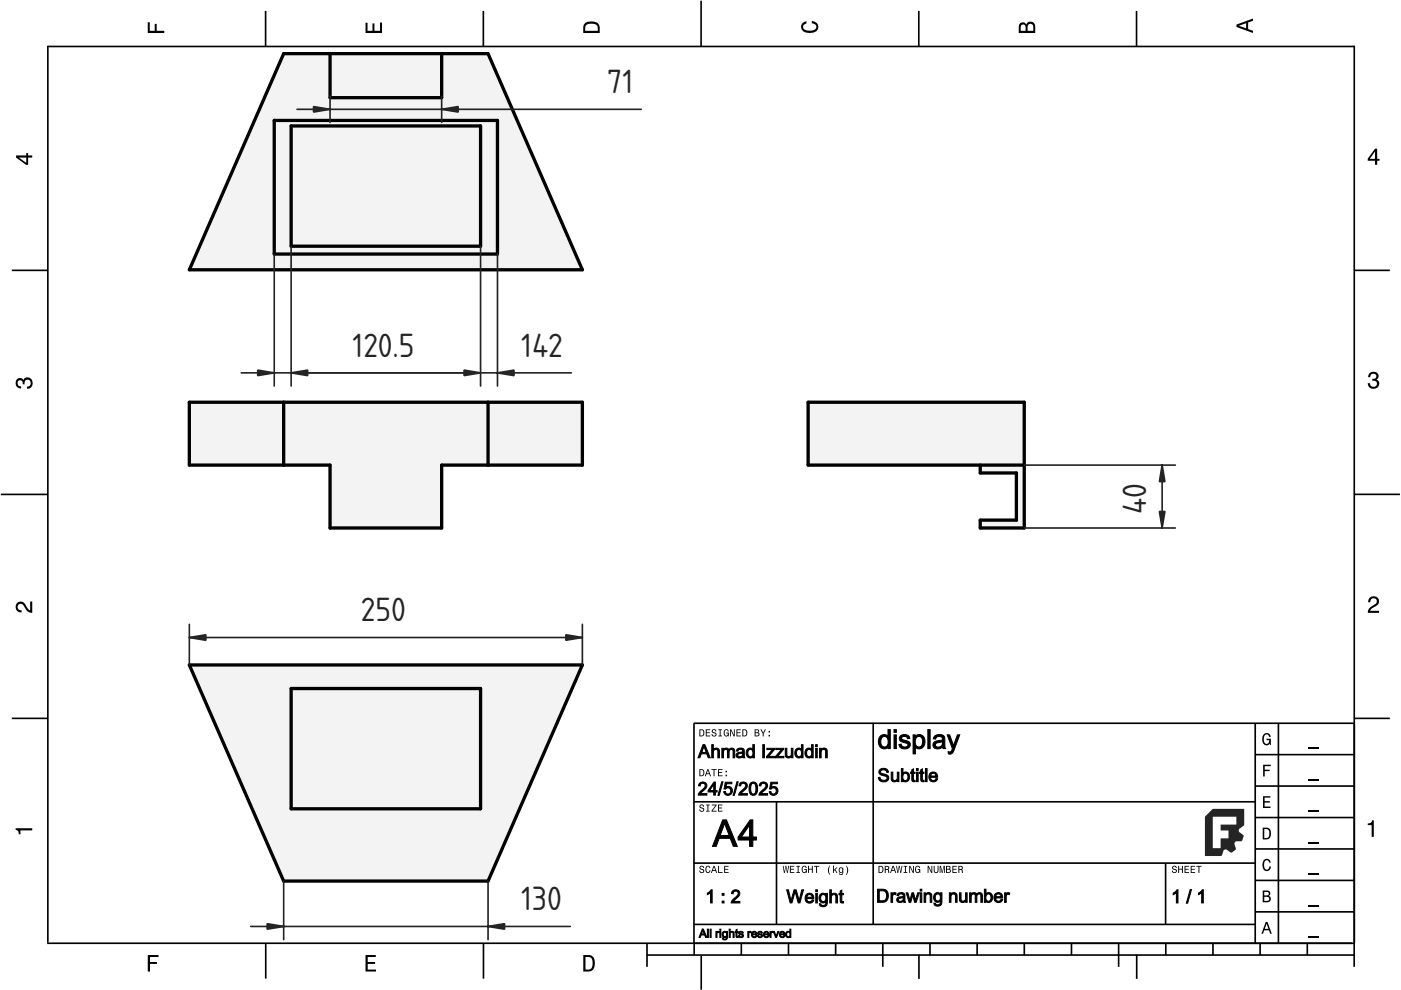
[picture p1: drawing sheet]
<svg xmlns="http://www.w3.org/2000/svg" width="297mm" height="210mm" viewBox="0 0 297 210" stroke-linecap="round" stroke-linejoin="round" font-family="sans-serif">
<defs><g id="words">
<g font-size="6.7" fill="#212529">
<text x="128.8" y="19.8">71</text>
<text x="74.7" y="75.7">120.5</text>
<text x="110.5" y="75.7">142</text>
<text x="243" y="109.1" transform="rotate(-90 243 109.1)">40</text>
<text x="76.5" y="131.8">250</text>
<text x="110.5" y="193">130</text>
</g>
</g></defs>
<g fill="none" stroke="#000" stroke-width=".35">
<path d="M10.1 9.9h277.1M10.1 9.7v190.1M56.3 2.3v7.6M102.5 2.3v7.6M148.6 .1v9.8M194.8 2.3v7.6M241 2.3v7.6M287.1 9.7v195.3M2.5 57.3h7.5M287.2 57.3h7.5M.2 104.8h10M287.2 104.8h9.6"/>
<path d="M2.5 152.3h7.5M147.1 153.3h140.1M147.1 153.3v46.7M185.1 153.2v42.8M266.1 160h21.1M266.1 153.3v46.7M271.1 153.3v46.7M287.2 152.3h7.5M147.1 170h119.1M164.6 170v26M266.1 180h21.1M266.1 173.3h21.1"/>
<path d="M266.1 166.7h21.1M10 200h277.2M56.3 200v7.5M102.5 200v7.5M137.2 200v5M147.1 196h119.1M147.1 183h119.1M147.2 200v2.5M157.2 200v2.5M167.2 200v2.5M177.2 200v2.5M187.2 200v5"/>
<path d="M197.2 200v2.5M207.2 200v2.5M217.2 200v2.5M227.2 200v2.5M237.2 200v5M247.1 183v13M247.2 200v2.5M257.2 200v2.5M266.1 193.3h21.1M266.1 186.7h21.1M267.2 200v2.5M277.2 200v2.5"/>
<path d="M137.1 202.5h150.1M148.7 202.6v7.2M194.8 202.4v5.1M241 202.4v5.1"/>
</g>
<g fill="#000">
<path d="M31.3 4.7h.5v1.8h1v-1.4h.4v1.4h1.6v.5h-3.5z" fill-rule="evenodd"/>
<path d="M77.5 4.8h.4v1.7h1.1v-1.5h.4v1.5h1.2v-1.7h.4v2.2h-3.5z" fill-rule="evenodd"/>
<path d="M124.1 4.9a2.19 2.19 0 0 0-.4 2.1h3.5v-1.2a1.42 1.42 0 0 0-1.8-1.3zM124.4 5.2a2.14 2.14 0 0 1 2.3 .3v1h-2.6v-1z" fill-rule="evenodd"/>
<path d="M170.1 4.9l.9-.4v.5a.7 .7 0 0 0-.7 .5 .7 .7 0 0 0 .3 .8 1.69 1.69 0 0 0 2.5-.6 .9 .9 0 0 0-1-.8v-.5a1.24 1.24 0 0 1 1.4 1.1 1.24 1.24 0 0 1-1 1.4 2.22 2.22 0 0 1-2.5-.7l-.2-.5z" fill-rule="evenodd"/>
<path d="M216.2 5l-.2 .8v1.2h3.5v-1.3a.98 .98 0 0 0-.7-1.1 .98 .98 0 0 0-1.2 .6 .84 .84 0 0 0-1.4-.2zM216.5 5.3a.54 .54 0 0 1 .7-.1 .54 .54 0 0 1 .2 .6v.7h-1zM218 5.2a.62 .62 0 0 1 .7-.1 .62 .62 0 0 1 .4 .6v.8h-1.2z" fill-rule="evenodd"/>
<path d="M262.2 5.2v.5l3.5 1.3v-.5l-1.1-.3v-1.4l1.1-.4v-.5zM262.7 5.5l1.5-.6v1.1z" fill-rule="evenodd"/>
<path d="M3.4 33v.4l2.1 1.5h.5v-1.5h.8v-.4h-.8v-.5h-.4v.5zM4 33.4h1.6v1.1z" fill-rule="evenodd"/>
<path d="M291.5 31.5l-1.5 2.1v.5h1.5v.8h.5v-.8h.5v-.4h-.5v-2.2zM291.5 32.1v1.6h-1.1z" fill-rule="evenodd"/>
<path d="M3.6 80.4a.86 .86 0 0 1 1.4 .2 1.06 1.06 0 0 1 1.2-.5 1.06 1.06 0 0 1 .7 1.2 1.1 1.1 0 0 1-1.2 1.1v-.4a.71 .71 0 0 0 .8-1 .71 .71 0 0 0-1.3-.1v.6h-.4a.61 .61 0 0 0-.3-.8 .61 .61 0 0 0-.8 .2 .61 .61 0 0 0 .2 .8l.6 .2v.5a1.15 1.15 0 0 1-1.2-.7 1.15 1.15 0 0 1 .3-1.3z" fill-rule="evenodd"/>
<path d="M290.4 79.1a1.08 1.08 0 0 1 1.3-.2 1.08 1.08 0 0 1 .5 1.3l-.3 .3a1.06 1.06 0 0 1 .5 1.3 1.06 1.06 0 0 1-1.2 .6 1.1 1.1 0 0 1-1.2-1.2h.5a.71 .71 0 0 0 .9 .8 .71 .71 0 0 0 .1-1.2l-.5-.1v-.4a.61 .61 0 0 0 .7-.3 .61 .61 0 0 0-.2-.8 .61 .61 0 0 0-.8 .2l-.2 .6h-.4z" fill-rule="evenodd"/>
<path d="M3.6 127.9a1.22 1.22 0 0 1 2 .7l.4 .6 .4 .2v-1.9h.4v2.4a1.8 1.8 0 0 1-1.7-1.4 .71 .71 0 0 0-.9-.5 .71 .71 0 0 0-.5 .9 .71 .71 0 0 0 .9 .5v.5a1.18 1.18 0 0 1-1.2-.7 1.18 1.18 0 0 1 .2-1.3z" fill-rule="evenodd"/>
<path d="M290.4 126.7a1.18 1.18 0 0 1 1.9 .3 1.18 1.18 0 0 1-1 1.7l-.5 .4-.3 .4h1.9v.4h-2.4a1.8 1.8 0 0 1 1.4-1.7 .71 .71 0 0 0 .5-.9 .71 .71 0 0 0-.9-.5 .71 .71 0 0 0-.5 .9h-.4z" fill-rule="evenodd"/>
<path d="M148.3 154.6v1.5h.5a.77 .77 0 0 0 .6-.7 .77 .77 0 0 0-.6-.8zM148.5 154.8a.58 .58 0 0 1 .6 .6 .58 .58 0 0 1-.6 .6zM149.6 154.6v1.5h1v-.1h-.8v-.6h.7v-.1h-.7v-.5h.8v-.2zM151 154.7a.53 .53 0 0 0 0 .6 .53 .53 0 0 0 .6 .2 .32 .32 0 0 1-.2 .5 .32 .32 0 0 1-.4-.4h-.1a.5 .5 0 0 0 .6 .6 .5 .5 0 0 0 .2-.9l-.4-.1a.28 .28 0 0 1-.1-.3 .28 .28 0 0 1 .3-.2 .28 .28 0 0 1 .2 .4h.2a.51 .51 0 0 0-.3-.5 .51 .51 0 0 0-.6 .1zM152.3 154.6v.2h.3v1.2h-.3v.1h.8v-.1h-.3v-1.2h.3v-.2zM153.6 154.8a.81 .81 0 0 0 .5 1.4l.3-.3 .1 .2v-.8h-.5v.2h.3l-.2 .5a.6 .6 0 0 1-.5-.6 .6 .6 0 0 1 .5-.6l.2 .3h.2l-.2-.4a.53 .53 0 0 0-.7 .1zM154.8 154.6v1.5h.2v-1.2l.6 1.2h.2v-1.5h-.2v1.3l-.6-1.3zM156.1 154.6v1.5h1v-.1h-.8v-.6h.7v-.1h-.7v-.5h.8v-.2zM157.4 154.6v1.5h.5a.77 .77 0 0 0 .6-.7 .77 .77 0 0 0-.6-.8zM157.6 154.8a.58 .58 0 0 1 .6 .6 .58 .58 0 0 1-.6 .6zM160 154.6v1.5h.6a.42 .42 0 0 0 .4-.3 .42 .42 0 0 0-.2-.5l.2-.2-.1-.4zM160.2 154.8h.3a.23 .23 0 0 1 .3 .2 .23 .23 0 0 1-.3 .3h-.3zM160.2 155.4h.3a.26 .26 0 0 1 .3 .3 .26 .26 0 0 1-.3 .3h-.3zM161.2 154.6l.5 .9v.6h.2v-.6l.5-.9h-.2l-.4 .7-.4-.7zM162.9 155.8v.3h.3v-.3zM162.9 155v.3h.3v-.3z" fill-rule="evenodd"/>
<path d="M267.9 155.8a.85 .85 0 0 1 .9-.4 .85 .85 0 0 1 .6 .8h-.3l-.1-.2a.49 .49 0 0 0-.4-.3 .49 .49 0 0 0-.5 .3 1.2 1.2 0 0 0 .4 1.7 .66 .66 0 0 0 .6-.8h-.6v-.3h1v1.4h-.2l-.1-.4-.3 .3a.85 .85 0 0 1-1.2-.6v-1.1z" fill-rule="evenodd"/>
<path d="M3.3 175.6h3.5v.5h-2.5v.8h-.3a.77 .77 0 0 0-.7-1z" fill-rule="evenodd"/>
<path d="M148.4 170.7a.53 .53 0 0 0 0 .6 .53 .53 0 0 0 .6 .2 .32 .32 0 0 1-.2 .5 .32 .32 0 0 1-.4-.4h-.2a.5 .5 0 0 0 .7 .5 .5 .5 0 0 0 .2-.8l-.4-.1a.28 .28 0 0 1-.1-.4 .28 .28 0 0 1 .3-.1 .28 .28 0 0 1 .2 .3h.2a.51 .51 0 0 0-.3-.4 .51 .51 0 0 0-.6 .1zM149.7 170.6v.2h.3v1.1h-.3v.2h.8v-.2h-.3v-1.1h.3v-.2zM150.9 170.6v.2h.8l-.9 1.3h1.1v-.2h-.8l.8-1.3zM152.2 170.6v1.5h1v-.2h-.8v-.5h.7v-.2h-.7v-.4h.8v-.2z" fill-rule="evenodd"/>
<path d="M148.3 163.1v1.5h.5a.77 .77 0 0 0 .6-.8 .77 .77 0 0 0-.6-.7zM148.5 163.3a.58 .58 0 0 1 .6 .5 .58 .58 0 0 1-.6 .6zM150 163.1l-.6 1.5h.2l.2-.5h.6l.1 .5h.2l-.5-1.5zM150.1 163.3l.2 .7h-.4zM150.8 163.1v.2h.5v1.3h.2v-1.3h.4v-.2zM152.2 163.1v1.5h1v-.2h-.8v-.5h.7v-.2h-.7v-.4h.8v-.2zM153.8 164.3v.3h.3v-.3zM153.8 163.4v.3h.3v-.3z" fill-rule="evenodd"/>
<path d="M267.8 168.8h1.5v.3h-1.2v.8h1.1v.3h-1.1v.8h1.3v.3h-1.6z" fill-rule="evenodd"/>
<path d="M267.8 162.1h1.6v.3h-1.3v.8h1.1v.3h-1.1v1.1h-.3z" fill-rule="evenodd"/>
<path d="M267.7 175.5v2.5h.8a1.37 1.37 0 0 0 .7-2.2 1.56 1.56 0 0 0-1.5-.3zM268.1 175.8a.98 .98 0 0 1 1.1 .7 .98 .98 0 0 1-.7 1.2h-.4z" fill-rule="evenodd"/>
<path d="M290 174.6a.77 .77 0 0 0 .9-.7h.4v3.5h-.5v-2.5h-.8z" fill-rule="evenodd"/>
<path d="M148.4 183.7a.53 .53 0 0 0 0 .6 .53 .53 0 0 0 .6 .2 .32 .32 0 0 1-.2 .5 .32 .32 0 0 1-.4-.4h-.2a.5 .5 0 0 0 .7 .5 .5 .5 0 0 0 .2-.8l-.4-.1a.28 .28 0 0 1-.1-.4 .28 .28 0 0 1 .3-.1 .28 .28 0 0 1 .2 .3h.2a.51 .51 0 0 0-.3-.4 .51 .51 0 0 0-.6 .1zM149.7 183.8l-.1 .2a.67 .67 0 0 0 0 .8 .67 .67 0 0 0 .9 .2l.1-.5h-.2l-.2 .4a.61 .61 0 0 1-.4-.6 .61 .61 0 0 1 .4-.6l.2 .3h.2l-.2-.3a.5 .5 0 0 0-.7 .1zM151.3 183.6l-.6 1.5h.2l.2-.5h.6l.1 .5h.2l-.5-1.5zM151.4 183.8l.2 .7h-.4zM152.2 183.6v1.5h1v-.2h-.8v-1.3zM153.5 183.6v1.5h1v-.2h-.8v-.5h.7v-.2h-.7v-.4h.8v-.2z" fill-rule="evenodd"/>
<path d="M166 183.6l.2 1.5h.2l.2-1.3 .2 1.3h.2l.3-1.5h-.2l-.2 1.3-.2-1.3h-.2l-.2 1.3-.2-1.3zM167.5 183.6v1.5h.9v-.2h-.7v-.5h.6v-.2h-.6v-.4h.7v-.2zM168.9 183.6v.2h.2v1.1h-.2v.2h.7v-.2h-.3v-1.1h.3v-.2zM170.1 183.8a.82 .82 0 0 0 .5 1.3l.3-.2 .2 .2v-.8h-.6v.2h.4l-.2 .4a.6 .6 0 0 1-.5-.6 .6 .6 0 0 1 .4-.6l.2 .3h.2l-.1-.3a.53 .53 0 0 0-.8 .1zM171.3 183.6v1.5h.2v-.7h.6v.7h.2v-1.5h-.2v.6h-.6v-.6zM172.6 183.6v.2h.4v1.3h.2v-1.3h.5v-.2zM175.9 183.5a1.35 1.35 0 0 0 .1 2 1.84 1.84 0 0 1 0-2zM176.6 183.5v1.6h.2v-.4l.2-.2 .3 .6h.3l-.5-.8 .5-.4h-.3l-.5 .5v-.9zM177.9 184a.59 .59 0 0 0-.1 .8 .59 .59 0 0 0 .7 .3l.1-.2a.31 .31 0 0 1-.1 .4 .31 .31 0 0 1-.5-.1h-.1a.47 .47 0 0 0 .5 .3 .47 .47 0 0 0 .4-.5v-1.1h-.2v.2l-.3-.2zM178.1 184.2l.1-.1a.42 .42 0 0 1 .4 .4 .42 .42 0 0 1-.4 .4l-.2-.2zM179.3 183.5a1.85 1.85 0 0 1 0 2 1.22 1.22 0 0 0 0-2z" fill-rule="evenodd"/>
<path d="M186.3 183.6v1.5h.5a.77 .77 0 0 0 .6-.8 .77 .77 0 0 0-.6-.7zM186.5 183.8a.58 .58 0 0 1 .6 .5 .58 .58 0 0 1-.6 .6zM187.6 183.6v1.5h.2v-.7a.45 .45 0 0 1 .5 .2 .45 .45 0 0 1 .1 .5l.2-.1-.3-.7a.42 .42 0 0 0 .2-.4 .42 .42 0 0 0-.4-.3zM187.8 183.8h.2a.26 .26 0 0 1 .3 .2 .26 .26 0 0 1-.3 .3h-.2zM189.3 183.6l-.6 1.5h.2l.2-.5h.6l.1 .5h.2l-.5-1.5zM189.4 183.8l.2 .7h-.5zM190 183.6l.3 1.5h.1l.3-1.3 .2 1.3h.2l.2-1.5h-.1l-.2 1.3-.2-1.3h-.2l-.2 1.3-.2-1.3zM191.6 183.6v.2h.3v1.1h-.3v.2h.7v-.2h-.2v-1.1h.2v-.2zM192.8 183.6v1.5h.2v-1.2l.5 1.2h.3v-1.5h-.2v1.2l-.6-1.2zM194.2 183.8a.81 .81 0 0 0 .5 1.3l.3-.2 .1 .2v-.8h-.5v.2h.3l-.2 .4a.6 .6 0 0 1-.5-.6 .6 .6 0 0 1 .5-.6l.2 .3h.2l-.2-.3a.53 .53 0 0 0-.7 .1zM196.7 183.6v1.5h.2v-1.2l.5 1.2h.3v-1.5h-.2v1.2l-.6-1.2zM198 183.6v.9a.52 .52 0 0 0 .5 .6 .52 .52 0 0 0 .5-.6v-.9h-.2v.9a.33 .33 0 0 1-.3 .4 .33 .33 0 0 1-.3-.4v-.9zM199.2 183.6v1.5h.2v-1.4l.3 1.4h.2l.2-1.4v1.4h.2v-1.5h-.3l-.2 1.3-.3-1.3zM200.6 183.6v1.5h.5a.42 .42 0 0 0 .5-.3 .42 .42 0 0 0-.3-.5l.2-.2-.1-.4zM200.8 183.8h.3a.23 .23 0 0 1 .2 .2 .23 .23 0 0 1-.2 .2h-.3zM200.8 184.4h.3a.26 .26 0 0 1 .3 .2 .26 .26 0 0 1-.3 .3h-.3zM201.9 183.6v1.5h1v-.2h-.8v-.5h.7v-.2h-.7v-.4h.8v-.2zM203.2 183.6v1.5h.2v-.7a.45 .45 0 0 1 .5 .2 .45 .45 0 0 1 .1 .5l.2-.1-.3-.7a.42 .42 0 0 0 .2-.4 .42 .42 0 0 0-.4-.3zM203.4 183.8h.2a.26 .26 0 0 1 .3 .2 .26 .26 0 0 1-.3 .3h-.2z" fill-rule="evenodd"/>
<path d="M248.6 183.7a.53 .53 0 0 0 0 .6 .53 .53 0 0 0 .6 .2 .32 .32 0 0 1-.2 .5 .32 .32 0 0 1-.3-.4h-.2a.5 .5 0 0 0 .6 .5 .5 .5 0 0 0 .2-.8l-.4-.1a.28 .28 0 0 1-.1-.4 .28 .28 0 0 1 .3-.1 .28 .28 0 0 1 .2 .3h.2a.51 .51 0 0 0-.3-.4 .51 .51 0 0 0-.6 .1zM249.8 183.6v1.5h.2v-.7h.6v.7h.2v-1.5h-.2v.6h-.6v-.6zM251.1 183.6v1.5h1v-.2h-.8v-.5h.7v-.2h-.7v-.4h.8v-.2zM252.4 183.6v1.5h1v-.2h-.8v-.5h.7v-.2h-.7v-.4h.8v-.2zM253.6 183.6v.2h.5v1.3h.2v-1.3h.5v-.2z" fill-rule="evenodd"/>
<path d="M268.4 195.5l-1 2.5h.4l.2-.8h1l.3 .8h.3l-.9-2.5zM268.5 195.8l.4 1.1h-.7z" fill-rule="evenodd"/>
<path d="M267.7 188.8v2.5h1a.7 .7 0 0 0 .7-.5 .7 .7 0 0 0-.4-.8 .61 .61 0 0 0 .3-.8 .61 .61 0 0 0-.7-.4zM268 189.1h.6a.38 .38 0 0 1 .4 .4 .38 .38 0 0 1-.5 .3h-.5zM268 190.2h.6a.44 .44 0 0 1 .5 .4 .44 .44 0 0 1-.5 .4h-.6z" fill-rule="evenodd"/>
<path d="M267.9 182.4a.85 .85 0 0 1 .9-.3 .85 .85 0 0 1 .6 .8h-.3l-.1-.2a.47 .47 0 0 0-.4-.3 .47 .47 0 0 0-.4 .2 1.21 1.21 0 0 0 .4 1.8 .64 .64 0 0 0 .5-.7h.4a.89 .89 0 0 1-.8 1 .89 .89 0 0 1-1-.7v-1.2z" fill-rule="evenodd"/>
<path d="M31.3 202.5h2.3v.4h-1.8v1.1h1.5v.4h-1.5v1.6h-.5z" fill-rule="evenodd"/>
<path d="M77.5 202.5h2.2v.4h-1.7v1.1h1.5v.4h-1.5v1.2h1.7v.4h-2.2z" fill-rule="evenodd"/>
<path d="M123.7 202.5v3.5h1.1a1.42 1.42 0 0 0 1.3-1.8 1.38 1.38 0 0 0-1.3-1.7zM124.1 202.9l1.1 .1a1.89 1.89 0 0 1 0 2.5l-1.1 .1z" fill-rule="evenodd"/>
</g>
<path d="M277.5 158.7h2.1M277.5 178.7h2.1M277.5 172h2.1M277.5 165.4h2.1M277.5 198.7h2.1M277.5 192h2.1M277.5 185.4h2.1" fill="none" stroke="#000" stroke-width=".25"/>
<g fill="#000" stroke="#000" stroke-width=".21">
<path d="M153.2 173.8h.8l2.3 5.6h-.8l-.7-1.7h-2.3l-.6 1.7h-.8zM153.6 174.4l-.9 2.7h1.9zM159.1 173.8h.5v3.7h.8v.6h-.8v1.3h-.7v-1.3h-2.4v-.6zM158.9 174.9l-1.7 2.6h1.7z"/>
<path d="M148.9 197h.2l.8 1.8h-.3l-.2-.6h-.7l-.2 .6h-.3zM149 197.2l-.3 .8h.6zM150 197h.2v1.8h-.2zM150.6 197h.2v1.8h-.2zM151.8 197.5h.2v.2l.4-.2v.2a.29 .29 0 0 0-.3 .1 .29 .29 0 0 0-.1 .3v.7h-.2zM152.6 197h.2v.3h-.2zM152.6 197.5h.2v1.3h-.2zM153.3 197.6l.2-.1 .5 .1v-.1h.2v1.1a.56 .56 0 0 1-.4 .7 .56 .56 0 0 1-.6-.4h.2a.36 .36 0 0 0 .4 .2 .36 .36 0 0 0 .2-.5 .61 .61 0 0 1-.8-.1 .61 .61 0 0 1 .1-.9zM153.4 197.8a.44 .44 0 0 0-.1 .6 .44 .44 0 0 0 .6 .1 .44 .44 0 0 0 .1-.6 .44 .44 0 0 0-.6-.1zM154.6 197h.2v.6a.46 .46 0 0 1 .6-.1 .46 .46 0 0 1 .2 .5v.8h-.2v-.8a.31 .31 0 0 0-.3-.3 .31 .31 0 0 0-.3 .4v.7h-.2zM156 197.2l.3-.2v.5h.2v.2h-.2v.7l.2 .4a.32 .32 0 0 1-.3-.1 .32 .32 0 0 1-.2-.3v-.7h-.1zM156.7 197.6l.2-.1a.5 .5 0 0 1 .7 .3h-.2a.25 .25 0 0 0-.3-.2 .25 .25 0 0 0-.2 .3l.1 .1a.44 .44 0 0 1 .6 .2 .44 .44 0 0 1-.2 .5h-.7l-.1-.3h.2a.29 .29 0 0 0 .3 .3 .29 .29 0 0 0 .3-.4h-.1a.46 .46 0 0 1-.6-.2 .46 .46 0 0 1 0-.5zM158.6 197.5h.2v.2l.3-.2 .1 .2a.29 .29 0 0 0-.4 .1 .29 .29 0 0 0 0 .3v.7h-.2zM159.5 197.6a.6 .6 0 0 1 .7-.1 .6 .6 0 0 1 .3 .7h-1a.37 .37 0 0 0 .3 .4 .37 .37 0 0 0 .5-.2h.2a.65 .65 0 0 1-1 .3 .65 .65 0 0 1 0-1.1zM159.7 197.7l-.1 .3h.7l-.2-.3zM160.7 197.6l.2-.1a.5 .5 0 0 1 .7 .3h-.2a.25 .25 0 0 0-.3-.2 .25 .25 0 0 0-.2 .3l.1 .1a.44 .44 0 0 1 .6 .2 .44 .44 0 0 1-.2 .5h-.6l-.2-.3h.2a.29 .29 0 0 0 .3 .3 .29 .29 0 0 0 .3-.4h-.1a.46 .46 0 0 1-.5-.2 .46 .46 0 0 1-.1-.5zM162 197.6a.6 .6 0 0 1 .8-.1 .6 .6 0 0 1 .3 .7h-1a.37 .37 0 0 0 .3 .4 .37 .37 0 0 0 .4-.2h.2a.65 .65 0 0 1-.9 .3 .65 .65 0 0 1-.1-1.1zM162.2 197.7l-.1 .3h.7l-.2-.3zM163.3 197.5h.2v.2l.3-.2 .1 .2a.29 .29 0 0 0-.4 .1 .29 .29 0 0 0 0 .3v.7h-.2zM164 197.5h.2l.3 1 .4-1h.2l-.5 1.3h-.2zM165.4 197.6a.6 .6 0 0 1 .7-.1 .6 .6 0 0 1 .3 .7h-.9a.37 .37 0 0 0 .3 .4 .37 .37 0 0 0 .4-.2h.2a.65 .65 0 0 1-1 .3 .65 .65 0 0 1 0-1.1zM165.6 197.7l-.1 .3h.7l-.2-.3zM166.7 197.6l.4-.1 .4 .1v-.6h.2v1.8h-.2v-.2a.62 .62 0 0 1-.9-.1 .62 .62 0 0 1 .1-.9zM166.9 197.8a.45 .45 0 0 0-.1 .6 .45 .45 0 0 0 .6 .1v-.7l-.3-.2z"/>
</g>
<path d="M257.1 171.5l-1.6 1.7v8.3h3.3l.3-.2 .4-1 .3-.2 1.1 .6h.3l.8-.6-.3-1.3 .2-.3 1.2-.1 .3-.2 .3-1-1-.9v-.3l1.1-1v-3.5zM257.1 173.2h5v1.6h-3.3v1.3h1.7v1.6h-1.7v2.1h-1.7z" fill-rule="evenodd" fill="#212529"/>
<g fill="#000" stroke="#000" stroke-width=".21">
<path d="M186.6 156.1a1.07 1.07 0 0 1 1.7 0v-1.4h.5v4h-.5v-.3a1.25 1.25 0 0 1-1.6 .1 1.25 1.25 0 0 1-.4-1.5zM187 156.4a1.26 1.26 0 0 0 .5 2 1.18 1.18 0 0 0 .8-1.1 1.18 1.18 0 0 0-.8-1.1zM189.6 154.7h.4v.6h-.4zM189.6 155.8h.4v2.9h-.4zM190.9 156.1a1.22 1.22 0 0 1 2 .5h-.5a.65 .65 0 0 0-.6-.5 .65 .65 0 0 0-.6 .5l.3 .3a1.42 1.42 0 0 1 1.5 1 1.24 1.24 0 0 1-1.2 .9 1.24 1.24 0 0 1-1.2-.9l.5-.1a.7 .7 0 0 0 .7 .6 .7 .7 0 0 0 .7-.6l-.2-.2a1.66 1.66 0 0 1-1.6-1zM193.6 155.8h.4v.4a1.19 1.19 0 0 1 1.5-.3 1.19 1.19 0 0 1 .6 1.3 1.22 1.22 0 0 1-.6 1.4 1.22 1.22 0 0 1-1.4-.2v1.4h-.5zM194.3 156.4a1.24 1.24 0 0 0 .5 2 1.2 1.2 0 0 0 .8-1.1 1.2 1.2 0 0 0-.8-1.2zM196.7 154.7h.5v4h-.5zM198.2 156a1.41 1.41 0 0 1 2.1 .4l.2 2.3h-.5l-.1-.3a1.2 1.2 0 0 1-2.1-.4 1.27 1.27 0 0 1 1.5-1l.3-.1a.41 .41 0 0 0 .2-.4 .41 .41 0 0 0-.4-.3l-.8 .1-.2 .4-.5-.1zM198.5 157.6a.54 .54 0 0 0 0 .7 .54 .54 0 0 0 .8 0 .9 .9 0 0 0 .5-1zM200.8 155.8h.6l.8 2.4 .8-2.4h.5l-1.1 3a1.05 1.05 0 0 1-1.3 1l-.1-.4a.65 .65 0 0 0 .9-.7z"/>
<path d="M149.1 157.9h.3l1.2 2.8h-.4l-.4-.9h-1.1l-.3 .9h-.4zM149.2 158.2l-.4 1.3h.9zM150.9 157.9h.3v1a.71 .71 0 0 1 .9-.3 .71 .71 0 0 1 .4 .8v1.3h-.3v-1.3a.49 .49 0 0 0-.6-.5 .49 .49 0 0 0-.4 .7v1.1h-.3zM153 158.7h.4v.2a.68 .68 0 0 1 1.1 .1 .65 .65 0 0 1 .8-.4 .65 .65 0 0 1 .5 .7v1.4h-.4v-1.3a.45 .45 0 0 0-.5-.5 .45 .45 0 0 0-.3 .6v1.2h-.4v-1.3a.46 .46 0 0 0-.6-.5 .46 .46 0 0 0-.2 .7v1.1h-.4zM156.3 158.9a.87 .87 0 0 1 .9-.3 .87 .87 0 0 1 .6 .8l.1 1.3h-.3l-.1-.3a.74 .74 0 0 1-.9 .3 .74 .74 0 0 1-.5-.8l.5-.3 .9-.2a.51 .51 0 0 0-.5-.5 .51 .51 0 0 0-.5 .4l-.4-.1zM156.5 159.9a.36 .36 0 0 0 0 .5 .36 .36 0 0 0 .5 0l.4-.3 .1-.4zM158.5 158.8a.75 .75 0 0 1 1.1 .1v-1h.3v2.8h-.3v-.3a.9 .9 0 0 1-1.1 0 .9 .9 0 0 1-.3-1.1zM158.7 159.1a.74 .74 0 0 0-.2 .9 .74 .74 0 0 0 .9 .3 .75 .75 0 0 0 .3-.9 .75 .75 0 0 0-.9-.4zM161.7 157.9h.4v2.8h-.4zM162.6 158.7h1.6v.2l-1.3 1.5h1.4v.3h-1.8v-.3l1.3-1.5h-1.2zM164.5 158.7h1.6v.2l-1.3 1.5h1.4v.3h-1.8v-.3l1.3-1.5h-1.2zM166.5 158.7h.3v1.1a.5 .5 0 0 0 .5 .6 .5 .5 0 0 0 .5-.7v-1h.3v2h-.3v-.3a.71 .71 0 0 1-.8 .3 .71 .71 0 0 1-.5-.8zM168.8 158.8a.75 .75 0 0 1 1.1 .1v-1h.4v2.8h-.4v-.3a.9 .9 0 0 1-1.1 0 .9 .9 0 0 1-.2-1.1zM169 159.1a.74 .74 0 0 0-.1 .9 .74 .74 0 0 0 .8 .3 .75 .75 0 0 0 .3-.9 .75 .75 0 0 0-.9-.4zM170.9 158.8a.75 .75 0 0 1 1.2 .1v-1h.3v2.8h-.3v-.3a.9 .9 0 0 1-1.2 0 .9 .9 0 0 1-.2-1.1zM171.2 159.1a.74 .74 0 0 0-.2 .9 .74 .74 0 0 0 .8 .3 .75 .75 0 0 0 .3-.9 .75 .75 0 0 0-.8-.4zM172.9 157.9h.4v.4h-.4zM172.9 158.7h.4v2h-.4zM173.8 158.7h.3v.2a.72 .72 0 0 1 .8-.3 .72 .72 0 0 1 .5 .8v1.3h-.4v-1.3a.5 .5 0 0 0-.5-.5 .5 .5 0 0 0-.4 .7v1.1h-.3z"/>
<path d="M148.4 166a.91 .91 0 0 1 1.4 .2 .91 .91 0 0 1-.5 1.3l-.8 .8h1.4v.3h-1.9a3.2 3.2 0 0 1 1.4-1.6 .53 .53 0 0 0-.2-.9 .53 .53 0 0 0-.7 .5h-.4zM151.4 165.8h.3v1.8h.3v.3h-.3v.7h-.4v-.7h-1.2v-.3zM151.3 166.4l-.8 1.2h.8zM153 165.8h.3l-.8 2.8h-.3zM153.8 165.8h1.4v.4h-1.1l-.2 .7a.92 .92 0 0 1 1.3 .5 .92 .92 0 0 1-.6 1.2 .92 .92 0 0 1-1.2-.7l.4-.1a.62 .62 0 0 0 .7 .5 .62 .62 0 0 0 .5-.7 .62 .62 0 0 0-.7-.6l-.5 .3h-.3zM156.2 165.8h.3l-.8 2.8h-.3zM157 166a.91 .91 0 0 1 1.4 .2 .91 .91 0 0 1-.5 1.3l-.8 .8h1.4v.3h-1.9a3.2 3.2 0 0 1 1.3-1.6 .53 .53 0 0 0-.1-.9 .53 .53 0 0 0-.8 .5h-.3zM159.2 166a.99 .99 0 0 1 1.2 .1 .99 .99 0 0 1 .2 1.1 1.01 1.01 0 0 1-.2 1.1 1.01 1.01 0 0 1-1.1 .2 2.12 2.12 0 0 1-.1-2.5zM159.4 166.2a1.88 1.88 0 0 0 .2 2.1h.3a1.72 1.72 0 0 0 0-2.2zM161.2 166a.91 .91 0 0 1 1.5 .2 .91 .91 0 0 1-.6 1.3l-.7 .8h1.3v.3h-1.8a3.2 3.2 0 0 1 1.3-1.6 .53 .53 0 0 0-.2-.9 .53 .53 0 0 0-.7 .5h-.3zM163.4 165.8h1.4v.4h-1.1l-.1 .7a.92 .92 0 0 1 1.3 .5 .92 .92 0 0 1-.6 1.2 .92 .92 0 0 1-1.2-.7l.4-.1a.62 .62 0 0 0 .7 .5 .62 .62 0 0 0 .5-.7 .62 .62 0 0 0-.7-.6l-.5 .3h-.3z"/>
<path d="M186.5 163.2a1.09 1.09 0 0 1 1.9 .5l-.4 .1a.65 .65 0 0 0-.6-.6 .65 .65 0 0 0-.7 .6l.4 .2a1.12 1.12 0 0 1 1.3 1.1 1.16 1.16 0 0 1-1.2 .7 1.16 1.16 0 0 1-1-1h.4a.76 .76 0 0 0 .7 .6 .76 .76 0 0 0 .8-.5l-.4-.4a1.03 1.03 0 0 1-1.2-1.2zM189 163.7h.3v1.1a.5 .5 0 0 0 .5 .7 .5 .5 0 0 0 .4-.7v-1.1h.4v2h-.3v-.3a.71 .71 0 0 1-.9 .4 .71 .71 0 0 1-.4-.8zM191.1 163h.3v.9a.88 .88 0 0 1 1.2 0 .88 .88 0 0 1 .2 1.1 .79 .79 0 0 1-.5 .7 .79 .79 0 0 1-.9-.2v.2h-.3zM191.6 164.1a.73 .73 0 0 0-.2 .9 .73 .73 0 0 0 .8 .4 .74 .74 0 0 0 .4-.9 .74 .74 0 0 0-.9-.5zM193.3 163.2l.4-.2v.7h.3v.3h-.3v1.2v.2h.3v.3a.5 .5 0 0 1-.5 0 .5 .5 0 0 1-.2-.6v-1.1h-.2v-.3h.2zM194.3 163h.4v.3h-.4zM194.3 163.7h.4v2h-.4zM195.2 163.2l.4-.2v.7h.3v.3h-.3v1.2v.2h.3v.3a.5 .5 0 0 1-.5 0 .5 .5 0 0 1-.2-.6v-1.1h-.2v-.3h.2zM196.2 163h.4v2.7h-.4zM197.2 164a.94 .94 0 0 1 1.1-.2 .94 .94 0 0 1 .5 1h-1.5a.59 .59 0 0 0 .4 .7 .59 .59 0 0 0 .7-.4h.4a1 1 0 0 1-1.4 .5 1 1 0 0 1-.3-1.4zM197.5 164.1l-.2 .4h1.1a.56 .56 0 0 0-.3-.5 .56 .56 0 0 0-.6 .1z"/>
<path d="M150 189.4l.8-.7h.2v2.7h-.3v-2.1l-.7 .4zM153.1 189.4h.4v.4h-.4zM153.1 191.1h.4v.3h-.4zM155.4 188.9a.91 .91 0 0 1 1.4 .2 .91 .91 0 0 1-.5 1.3l-.8 .7h1.4v.3h-1.9a3.2 3.2 0 0 1 1.3-1.6 .53 .53 0 0 0-.1-.8 .53 .53 0 0 0-.8 .5h-.3z"/>
<path d="M166.8 188.7h.4l.5 2.4 .7-2.4h.4l.6 2.4 .6-2.4h.4l-.8 2.7h-.4l-.6-2.4-.7 2.4h-.4zM171 189.7a.94 .94 0 0 1 1.1-.2 .94 .94 0 0 1 .4 1h-1.5a.59 .59 0 0 0 .5 .7 .59 .59 0 0 0 .7-.4h.3a1 1 0 0 1-1.4 .6 1 1 0 0 1-.3-1.5zM171.2 189.8l-.1 .4h1.1a.56 .56 0 0 0-.3-.5 .56 .56 0 0 0-.7 .1zM173 188.7h.3v.4h-.3zM173 189.4h.3v2h-.3zM173.9 189.6l.6-.2 .6 .3v-.3h.3v1.8a.88 .88 0 0 1-.6 1 .88 .88 0 0 1-1.1-.6l.3 .1a.57 .57 0 0 0 .8 .2 .57 .57 0 0 0 .3-.7 .97 .97 0 0 1-1.3-.3 .97 .97 0 0 1 .1-1.3zM174.2 189.9a.72 .72 0 0 0-.2 .8 .72 .72 0 0 0 .8 .4 .7 .7 0 0 0 .3-1 .7 .7 0 0 0-.9-.2zM175.9 188.7h.4v1a.71 .71 0 0 1 .8-.3 .71 .71 0 0 1 .5 .8v1.2h-.4v-1.2a.49 .49 0 0 0-.6-.5 .49 .49 0 0 0-.3 .6v1.1h-.4zM178.1 188.9l.4-.2v.7h.3v.3h-.3v1.2v.2h.3l.1 .3a.5 .5 0 0 1-.6 0 .5 .5 0 0 1-.2-.5v-1.2h-.2v-.3h.2z"/>
<path d="M186.1 188.5h.9a1.41 1.41 0 0 1 1.3 1.3 1.41 1.41 0 0 1-.9 1.5h-1.3zM186.4 188.9v2.1h.6a1.07 1.07 0 0 0 1-1.1 1.07 1.07 0 0 0-1-1zM188.9 189.3h.3v.3l.2-.3h.4l.2 .1-.1 .3a.45 .45 0 0 0-.6 0 .45 .45 0 0 0-.1 .6v1h-.3zM190.3 189.5a.87 .87 0 0 1 1-.3 .87 .87 0 0 1 .6 .8l.1 1.3h-.4l-.1-.2a.74 .74 0 0 1-.9 .3 .74 .74 0 0 1-.4-.9l.4-.3 .9-.2a.51 .51 0 0 0-.4-.5 .51 .51 0 0 0-.6 .4h-.3zM190.6 190.5a.36 .36 0 0 0 0 .5 .36 .36 0 0 0 .5 .1l.4-.3v-.5zM192.1 189.3h.4l.4 1.6 .4-1.6h.4l.4 1.6 .5-1.6h.3l-.6 2h-.4l-.4-1.5-.4 1.5h-.4zM195.1 188.5h.3v.4h-.3zM195.1 189.3h.3v2h-.3zM195.9 189.3h.3v.3a.72 .72 0 0 1 .9-.3 .72 .72 0 0 1 .5 .8v1.2h-.4v-1.2a.5 .5 0 0 0-.5-.6 .5 .5 0 0 0-.4 .7v1.1h-.4zM198.2 189.5l.6-.2 .6 .2v-.2h.3v1.7a.88 .88 0 0 1-.6 1.1 .88 .88 0 0 1-1.1-.6h.3a.57 .57 0 0 0 .8 .3 .57 .57 0 0 0 .3-.8 .97 .97 0 0 1-1.4-.2 .97 .97 0 0 1 .2-1.3zM198.4 189.7a.72 .72 0 0 0-.1 .9 .72 .72 0 0 0 .8 .3 .7 .7 0 0 0 .3-.9 .7 .7 0 0 0-1-.3zM201.3 189.3h.3v.3a.72 .72 0 0 1 .9-.3 .72 .72 0 0 1 .4 .8v1.2h-.3v-1.2a.5 .5 0 0 0-.6-.6 .5 .5 0 0 0-.4 .7v1.1h-.3zM203.4 189.3h.4v1.1a.5 .5 0 0 0 .5 .7 .5 .5 0 0 0 .4-.7v-1.1h.4v2h-.4v-.3a.71 .71 0 0 1-.8 .3 .71 .71 0 0 1-.5-.8zM205.6 189.3h.3v.3a.68 .68 0 0 1 1.2 0 .65 .65 0 0 1 .7-.3 .65 .65 0 0 1 .5 .6v1.4h-.3v-1.3a.45 .45 0 0 0-.5-.5 .45 .45 0 0 0-.4 .6v1.2h-.3v-1.3a.46 .46 0 0 0-.6-.4 .46 .46 0 0 0-.3 .7v1h-.3zM208.7 188.5h.3v1a.88 .88 0 0 1 1.2 0 .88 .88 0 0 1 .2 1.1 .79 .79 0 0 1-.5 .7 .79 .79 0 0 1-.9-.2v.2h-.3zM209.2 189.7a.73 .73 0 0 0-.2 .9 .73 .73 0 0 0 .8 .4 .74 .74 0 0 0 .4-.9 .74 .74 0 0 0-.9-.5zM211 189.5a.94 .94 0 0 1 1.1-.1 .94 .94 0 0 1 .5 1h-1.5a.59 .59 0 0 0 .4 .7 .59 .59 0 0 0 .7-.4h.4a1 1 0 0 1-1.4 .5 1 1 0 0 1-.3-1.5zM211.3 189.7l-.2 .4h1.1a.56 .56 0 0 0-.3-.5 .56 .56 0 0 0-.6 .1zM213 189.3h.3v.3l.2-.3h.4l.2 .1-.1 .3a.45 .45 0 0 0-.6 0 .45 .45 0 0 0-.1 .6v1h-.3z"/>
<path d="M248.7 189.4l.8-.7h.3v2.7h-.4v-2.1l-.7 .4zM252.3 188.6h.3l-.8 2.9h-.3zM254.1 189.4l.8-.7h.2v2.7h-.3v-2.1l-.7 .4z"/>
</g>
<path d="M81.8 98.6h.1" fill="none" stroke="#000" stroke-width=".21"/>
<g fill="#f1f3f5">
<path d="M40.1 85.3h83.4v13.3h-29.9v13.3h-23.6v-13.3h-29.9z" fill-rule="evenodd"/>
<path d="M60.1 85.3h43.4v13.3h-9.9v13.3h-23.6v-13.3h-9.9z" fill-rule="evenodd"/>
<path d="M103.5 85.3h20v13.3h-20z" fill-rule="evenodd"/>
<path d="M40.1 85.3h20v13.3h-20z" fill-rule="evenodd"/>
</g>
<path d="M40.1 85.3h83.4v13.3h-29.9v13.3h-23.6v-13.3h-29.9zM60.1 85.3v13.3M103.5 85.3v13.3" fill="none" stroke="#000" stroke-width=".7"/>
<g fill="#f1f3f5">
<path d="M60.1 11.4h43.4l20 45.8h-83.4z" fill-rule="evenodd"/>
<path d="M60.1 11.4h9.9v9.3h23.6v-9.3h9.9l20 45.8h-83.4z" fill-rule="evenodd"/>
<path d="M58.1 25.5h47.4v28.4h-47.4z" fill-rule="evenodd"/>
<path d="M61.7 26.7h40.2v25.5h-40.2z" fill-rule="evenodd"/>
<path d="M70 11.4h23.6v9.3h-23.6z" fill-rule="evenodd"/>
</g>
<path d="M60.1 11.4h43.4l20 45.8h-83.4zM70 11.4v9.3h23.6v-9.3M58.1 25.5h47.4v28.4h-47.4zM61.7 26.7h40.2v25.5h-40.2z" fill="none" stroke="#000" stroke-width=".7"/>
<path d="M63 23.2h73M70 20.4v5.6M93.6 20.4v5.6M58.1 53.9v28M61.7 52.2v29.7M101.9 52.2v29.7M105.5 53.9v28M51.1 79.1h70M61.7 79.1h40.2" fill="none" stroke="#212529" stroke-width=".35"/>
<g fill="#212529" stroke="#212529" stroke-width=".35">
<path d="M54.6 78.5l3.5 .6-3.5 .5z"/>
<path d="M105.5 79.1l3.5-.6v1.1z"/>
<path d="M61.7 79.1l3.5-.6v1.1z"/>
<path d="M98.4 78.5l3.5 .6-3.5 .5z"/>
<path d="M66.5 22.6l3.5 .6-3.5 .6z"/>
<path d="M93.6 23.2l3.5-.6v1.2z"/>
</g>
<g fill="#f1f3f5">
<path d="M40.1 141h83.4l-20 45.8h-43.4z" fill-rule="evenodd"/>
<path d="M61.7 146h40.2v25.5h-40.2z" fill-rule="evenodd"/>
</g>
<path d="M40.1 141h83.4l-20 45.8h-43.4zM61.7 146h40.2v25.5h-40.2z" fill="none" stroke="#000" stroke-width=".7"/>
<path d="M40.1 135.2h83.4M40.1 132.4v8.6M123.5 132.4v8.6M53.1 196.4h67.8M60.1 186.8v12.4M103.5 186.8v12.4" fill="none" stroke="#212529" stroke-width=".35"/>
<g fill="#212529" stroke="#212529" stroke-width=".35">
<path d="M120 134.6l3.5 .6-3.5 .6z"/>
<path d="M40.1 135.2l3.5-.6v1.2z"/>
<path d="M56.6 195.8l3.5 .6-3.5 .6z"/>
<path d="M103.5 196.4l3.5-.6v1.2z"/>
</g>
<g fill="#f1f3f5">
<path d="M171.3 85.3h45.9v26.6h-9.4v-1.6h7.7v-10h-7.7v-1.7h-36.5z" fill-rule="evenodd"/>
<path d="M171.3 85.3h45.9v13.3h-45.9z" fill-rule="evenodd"/>
<path d="M207.8 98.6h9.4v13.3h-9.4v-1.6h7.7v-10h-7.7z" fill-rule="evenodd"/>
</g>
<path d="M207.8 98.6v1.7h7.7v10h-7.7v1.6h9.4v-26.6h-45.9v13.3h45.9" fill="none" stroke="#000" stroke-width=".7"/>
<path d="M217.2 98.6h32M246.4 98.6v13.3M217.2 111.9h32" fill="none" stroke="#212529" stroke-width=".35"/>
<g fill="#212529" stroke="#212529" stroke-width=".35">
<path d="M246.4 98.6l.6 3.5h-1.2z"/>
<path d="M245.8 108.4h1.2l-.6 3.5z"/>
</g>
<use href="#words"/>
</svg>
